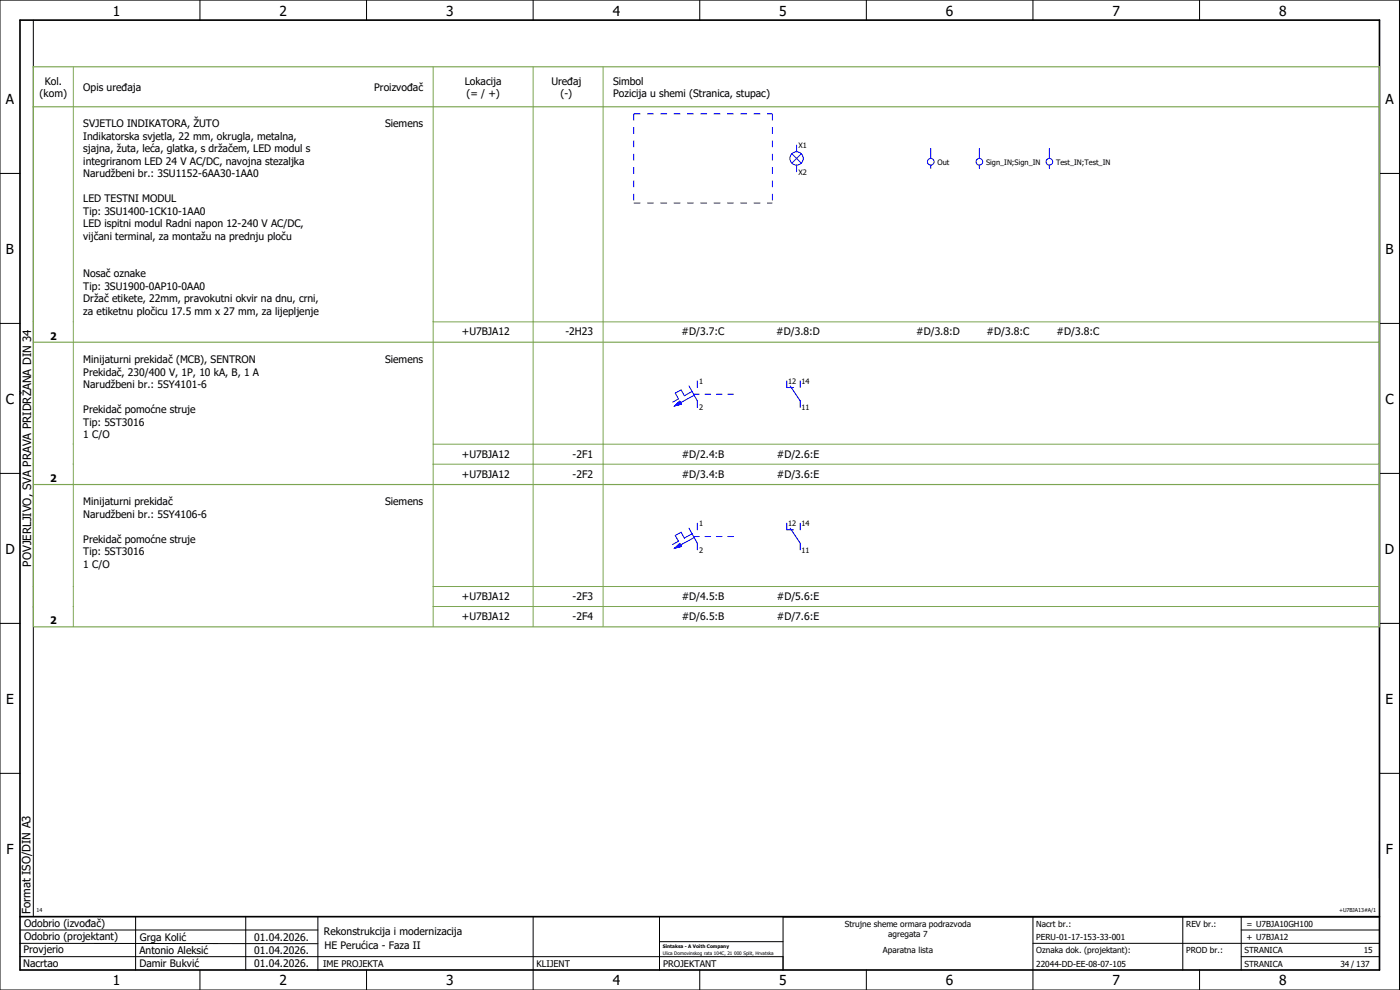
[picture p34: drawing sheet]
<svg xmlns="http://www.w3.org/2000/svg" width="420mm" height="297mm" viewBox="0 0 420 297" stroke-linecap="round" stroke-linejoin="round" font-family="sans-serif">
<defs><g id="words">
<g font-size="4.1">
<text x="33.9" y="4.7">1</text>
<text x="83.9" y="4.7">2</text>
<text x="133.9" y="4.7">3</text>
<text x="183.9" y="4.7">4</text>
<text x="233.9" y="4.7">5</text>
<text x="283.9" y="4.7">6</text>
<text x="333.9" y="4.7">7</text>
<text x="383.9" y="4.7">8</text>
<text x="1.8" y="31.2">A</text>
<text x="415.8" y="31.2">A</text>
<text x="1.8" y="76.2">B</text>
<text x="415.8" y="76.2">B</text>
<text x="1.8" y="121.2">C</text>
<text x="415.8" y="121.2">C</text>
<text x="1.6" y="166.2">D</text>
<text x="415.6" y="166.2">D</text>
<text x="1.8" y="211.2">E</text>
<text x="415.8" y="211.2">E</text>
<text x="1.9" y="256.2">F</text>
<text x="415.9" y="256.2">F</text>
<text x="33.9" y="295.7">1</text>
<text x="83.9" y="295.7">2</text>
<text x="133.9" y="295.7">3</text>
<text x="183.9" y="295.7">4</text>
<text x="233.9" y="295.7">5</text>
<text x="283.9" y="295.7">6</text>
<text x="333.9" y="295.7">7</text>
<text x="383.9" y="295.7">8</text>
</g>
<g font-size="3.4">
<text x="9.4" y="170" transform="rotate(-90 9.4 170)">POVJERLJIVO, SVA PRAVA PRIDRŽANA DIN 34</text>
<text x="9.2" y="274.3" transform="rotate(-90 9.2 274.3)">Format ISO/DIN A3</text>
</g>
<g font-size="3.1">
<text x="11.9" y="29.1">(kom)</text>
<text x="13.4" y="25.4">Kol.</text>
<text x="25" y="27.3">Opis uređaja</text>
<text x="112.3" y="27.3">Proizvođač</text>
<text x="139.5" y="25.4">Lokacija</text>
<text x="140" y="29.1">(= / +)</text>
<text x="165.5" y="25.4">Uređaj</text>
<text x="168.2" y="29.1">(-)</text>
<text x="184" y="25.4">Simbol</text>
<text x="184" y="29.1">Pozicija u shemi (Stranica, stupac)</text>
<text x="25" y="38.2">SVJETLO INDIKATORA, ŽUTO</text>
<text x="25" y="41.9">Indikatorska svjetla, 22 mm, okrugla, metalna,</text>
<text x="115.6" y="38">Siemens</text>
<text x="25" y="45.7">sjajna, žuta, leća, glatka, s držačem, LED modul s</text>
<text x="25" y="49.4">integriranom LED 24 V AC/DC, navojna stezaljka</text>
<text x="25" y="53.2">Narudžbeni br.: 3SU1152-6AA30-1AA0</text>
<text x="25" y="60.7">LED TESTNI MODUL</text>
<text x="25" y="64.4">Tip: 3SU1400-1CK10-1AA0</text>
<text x="25" y="68.2">LED ispitni modul Radni napon 12-240 V AC/DC,</text>
<text x="25" y="71.9">vijčani terminal, za montažu na prednju ploču</text>
<text x="25" y="83.2">Nosač oznake</text>
<text x="25" y="86.9">Tip: 3SU1900-0AP10-0AA0</text>
<text x="25" y="90.7">Držač etikete, 22mm, pravokutni okvir na dnu, crni,</text>
<text x="25" y="94.4">za etiketnu pločicu 17.5 mm x 27 mm, za lijepljenje</text>
<text x="15" y="101.9">2</text>
<text x="138.6" y="100.6">+U7BJA12</text>
<text x="169.7" y="100.6">-2H23</text>
<text x="204.6" y="100.6">#D/3.7:C</text>
<text x="233" y="100.6">#D/3.8:D</text>
<text x="275" y="100.6">#D/3.8:D</text>
<text x="296.1" y="100.6">#D/3.8:C</text>
<text x="317.1" y="100.6">#D/3.8:C</text>
<text x="25" y="108.9">Minijaturni prekidač (MCB), SENTRON</text>
<text x="25" y="112.7">Prekidač, 230/400 V, 1P, 10 kA, B, 1 A</text>
<text x="115.6" y="108.8">Siemens</text>
<text x="25" y="116.4">Narudžbeni br.: 5SY4101-6</text>
<text x="25" y="123.9">Prekidač pomoćne struje</text>
<text x="25" y="127.7">Tip: 5ST3016</text>
<text x="25" y="131.4">1 C/O</text>
<text x="138.6" y="137.3">+U7BJA12</text>
<text x="171.9" y="137.3">-2F1</text>
<text x="204.6" y="137.3">#D/2.4:B</text>
<text x="233.1" y="137.3">#D/2.6:E</text>
<text x="138.6" y="143.3">+U7BJA12</text>
<text x="171.9" y="143.3">-2F2</text>
<text x="204.6" y="143.3">#D/3.4:B</text>
<text x="233.1" y="143.3">#D/3.6:E</text>
<text x="15" y="144.6">2</text>
<text x="25" y="151.6">Minijaturni prekidač</text>
<text x="25" y="155.4">Narudžbeni br.: 5SY4106-6</text>
<text x="115.6" y="151.5">Siemens</text>
<text x="25" y="162.9">Prekidač pomoćne struje</text>
<text x="25" y="166.6">Tip: 5ST3016</text>
<text x="25" y="170.4">1 C/O</text>
<text x="138.6" y="180">+U7BJA12</text>
<text x="171.9" y="180">-2F3</text>
<text x="204.6" y="180">#D/4.5:B</text>
<text x="233.1" y="180">#D/5.6:E</text>
<text x="138.6" y="186">+U7BJA12</text>
<text x="171.9" y="186">-2F4</text>
<text x="204.6" y="186">#D/6.5:B</text>
<text x="233.1" y="186">#D/7.6:E</text>
<text x="15" y="187.3">2</text>
<text x="7.2" y="278.1">Odobrio (izvođač)</text>
<text x="97.2" y="280.5">Rekonstrukcija i modernizacija</text>
<text x="7.1" y="286.1">Provjerio</text>
<text x="7.2" y="282.1">Odobrio (projektant)</text>
<text x="41.8" y="286.2">Antonio Aleksić</text>
<text x="42" y="282.3">Grga Kolić</text>
<text x="76.3" y="282.3">01.04.2026.</text>
<text x="76.3" y="286.3">01.04.2026.</text>
<text x="97.4" y="284.8">HE Perućica - Faza II</text>
<text x="6.9" y="290">Nacrtao</text>
<text x="41.8" y="290.3">Damir Bukvić</text>
<text x="76.3" y="290.3">01.04.2026.</text>
</g>
<g font-size="2.7">
<text x="97" y="290.1">IME PROJEKTA</text>
<text x="161" y="290.1">KLIJENT</text>
<text x="199" y="290.1">PROJEKTANT</text>
</g>
<g font-size="2.5">
<text x="253.5" y="278">Strujne sheme ormara podrazvoda</text>
<text x="266.6" y="281">agregata 7</text>
<text x="311" y="278">Nacrt br.:</text>
<text x="356" y="278">REV br.:</text>
<text x="374.1" y="278">= U7BJA10GH100</text>
<text x="265" y="286">Aparatna lista</text>
<text x="311" y="286">Oznaka dok. (projektant):</text>
<text x="311" y="282">PERU-01-17-153-33-001</text>
<text x="356" y="286">PROD br.:</text>
<text x="373.5" y="286">STRANICA</text>
<text x="374.1" y="282.1">+ U7BJA12</text>
<text x="409.3" y="286">15</text>
<text x="311" y="290">22044-DD-EE-08-07-105</text>
<text x="373.5" y="290">STRANICA</text>
<text x="402.3" y="290">34 / 137</text>
</g>
<g font-size="2.2">
<text x="239.7" y="44.5">X1</text>
<text x="239.7" y="52.4">X2</text>
<text x="281.3" y="49.4">Out</text>
<text x="295.9" y="49.4">Sign_IN;Sign_IN</text>
<text x="316.9" y="49.4">Test_IN;Test_IN</text>
<text x="209.9" y="115.2">1</text>
<text x="236.5" y="115.2">12</text>
<text x="240.5" y="115.2">14</text>
<text x="209.9" y="123.1">2</text>
<text x="240.5" y="123.1">11</text>
<text x="209.9" y="157.9">1</text>
<text x="236.5" y="157.9">12</text>
<text x="240.5" y="157.9">14</text>
<text x="209.9" y="165.8">2</text>
<text x="240.5" y="165.8">11</text>
</g>
<g font-size="1.6">
<text x="11" y="273.7">14</text>
<text x="401.9" y="273.7">+U7BJA13#A/1</text>
</g>
<g font-size="1.4">
<text x="198.9" y="284.4">Sintaksa - A Voith Company</text>
<text x="198.9" y="286.4">Ulica Domovinskog rata 104C, 21 000 Split, Hrvatska</text>
</g>
</g></defs>
<g fill="none" stroke="#000" stroke-width=".3">
<path d="M0 0h420v297h-420zM10 6v269M60 0v6M110 0v6M160 0v6M210 0v6M260 0v6M310 0v6M360 0v6M0 52h6M414 52h6M0 97h6"/>
<path d="M414 97h6M0 142h6M414 142h6M414 176.3v87.4M0 187h6M414 187h6M0 232h6M414 232h6M6 279h89.4M40.7 275v16M73.7 274.9v16M95.4 275.1v16"/>
<path d="M160 275v22M197.9 275.1v16M310 275v22M355 275v16M372.5 279h41.5M372.5 275v16M414 275h-179v16M6 283l89.4 .1M6 287h229M60 291v6M110 291v6M197.9 282.5h37.1"/>
<path d="M210 291v6M260 291v6M310 283h104M360 291v6M372.5 287h41.5"/>
</g>
<path d="M6 6h408v285h-408zM6 275h408" fill="none" stroke="#000" stroke-width=".5"/>
<path d="M10 32h404M10 102.6v-82.6h404v82.6M10 102.8v42.5M10.3 102.7h403.7M414 102.8v42.5M10 145.5v42.5M10.3 145.4h403.7M414 145.5v42.5M10.3 188.1h403.7" fill="none" stroke="#7ca552" stroke-width=".35"/>
<g fill="none" stroke="#7ca552" stroke-width=".3">
<path d="M22 20v82.6M130 20v82.6M160 20v82.6M181 20v82.6M130 96.6h284M22 102.8v42.5M130 102.8v42.5M160 102.8v42.5M181 102.8v42.5M130 133.3h284M130 139.3h284M22 145.5v42.5"/>
<path d="M130 145.5v42.5M160 145.5v42.5M181 145.5v42.5M130 176h284M130 182h284"/>
</g>
<g fill="none" stroke="#00f" stroke-width=".3">
<path d="M237.7 46.1l2.8 2.8M239.1 43.5v2M239.1 49.5v2M240.5 46.1l-2.8 2.8M279.3 44.5v3M279.3 49.5v1M293.9 44.5v3M293.9 49.5v1M314.9 44.5v3M314.9 49.5v1M206.8 115.8l2.5 4.5v2M207.7 117.5l-2.3 1.2-1-1.7-1.7 .9 .9 1.8-1.7 1"/>
<path d="M208.1 118.3h1.8M208.3 118.6l-4.1 2.2M209.3 114.3v2M211.6 118.3h1.7M215 118.3h1.7M218.4 118.3h1.7M236.1 114.3v2h2M237.1 115.8l3 4.5v2M240.1 114.3v2M202.5 121.8l1.5-1.4 .5 .9zM206.8 158.5l2.5 4.5v2M209.3 157v2"/>
<path d="M236.1 157v2h2M237.1 158.5l3 4.5v2M240.1 157v2M202.5 164.5l1.5-1.4 .5 .9zM207.7 160.2l-2.3 1.2-1-1.7-1.7 1 .9 1.7-1.7 1M208.1 161h1.8M208.3 161.3l-4.1 2.2M211.6 161h1.7M215 161h1.7M218.4 161h1.7"/>
<circle cx="239.1" cy="47.5" r="2"/>
<circle cx="279.3" cy="48.5" r="1"/>
<circle cx="293.9" cy="48.5" r="1"/>
<circle cx="314.9" cy="48.5" r="1"/>
</g>
<path d="M190.2 34.2h41.6M190.2 34.2v26.7M231.8 34.2v26.7M190.2 60.9h41.6" fill="none" stroke="#00f" stroke-width=".3" stroke-dasharray="2 2" stroke-linecap="butt"/>
<g fill="#00f" stroke="#00f" stroke-width=".3">
<path d="M202.5 121.8l1.5-1.4 .5 .9z"/>
<path d="M202.5 164.5l1.5-1.4 .5 .9z"/>
</g>
<use href="#words"/>
</svg>
